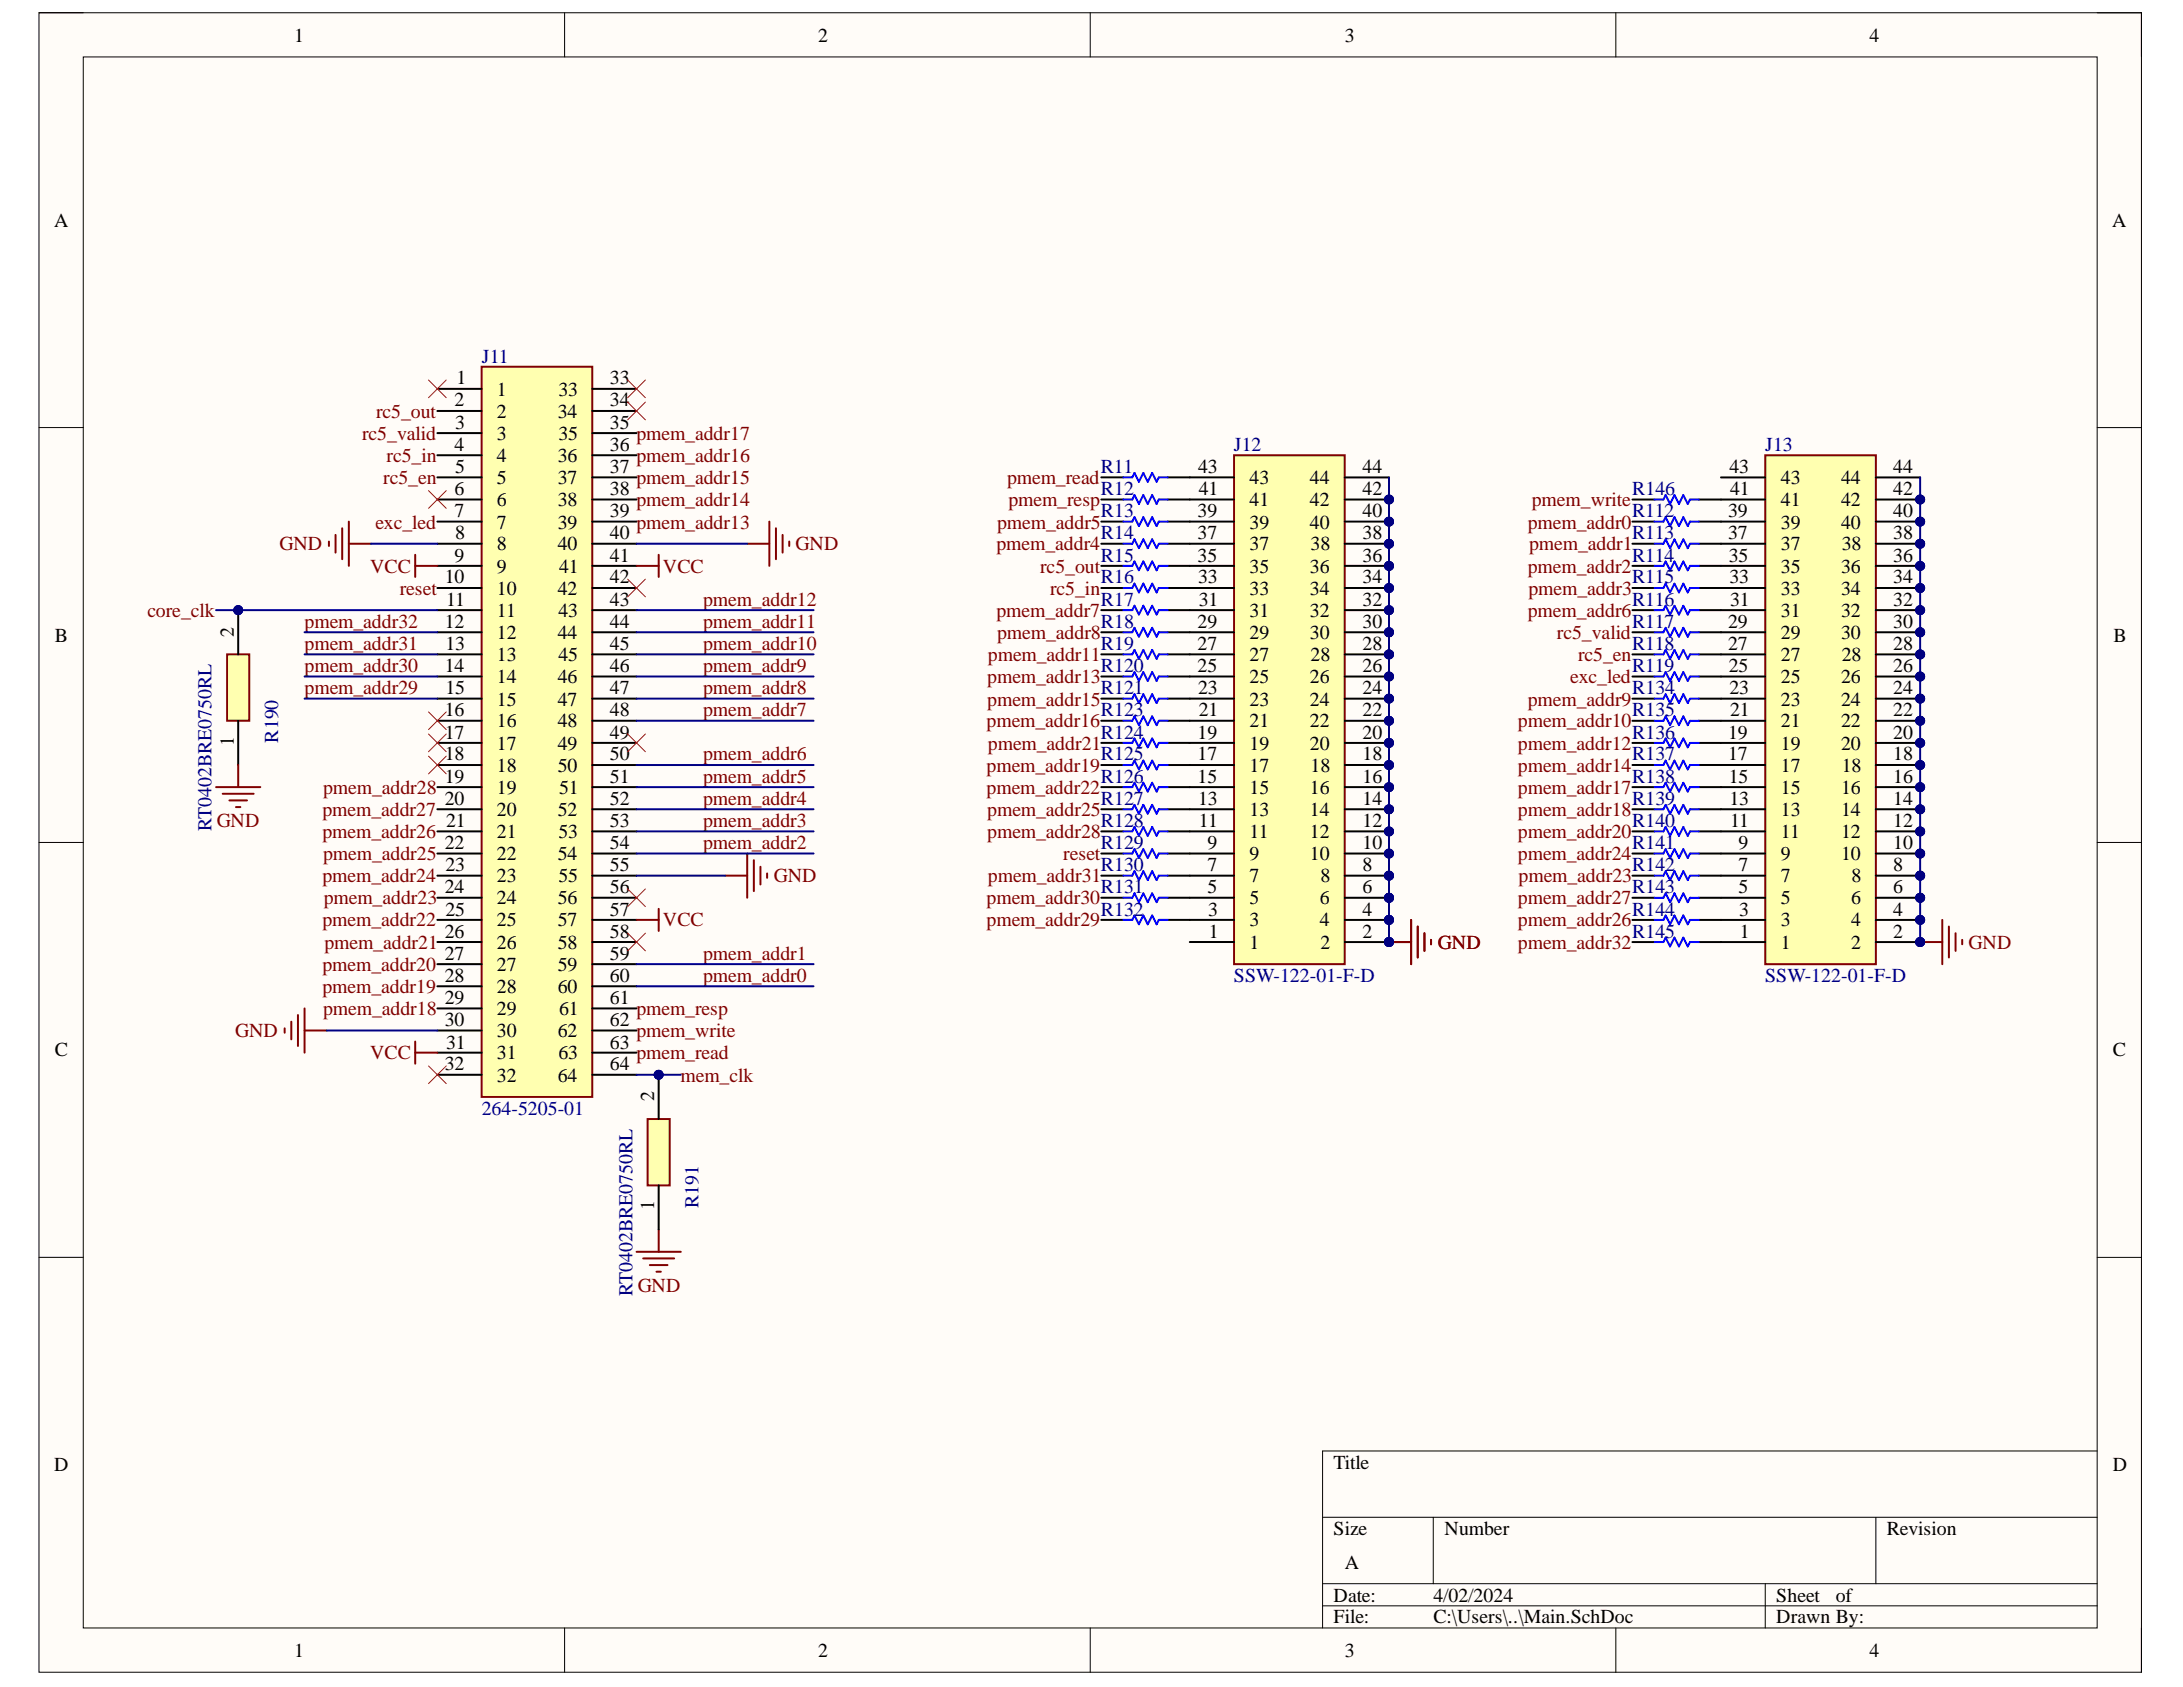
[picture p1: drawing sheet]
<svg xmlns="http://www.w3.org/2000/svg" width="279mm" height="216mm" viewBox="0 0 279 216" stroke-linecap="round" stroke-linejoin="round" font-family="sans-serif">
<defs><g id="words">
<g font-size="2.5">
<text x="37.6" y="5.3">1</text>
<text x="104.7" y="5.3">2</text>
<text x="172.1" y="5.3">3</text>
<text x="239.3" y="5.3">4</text>
<text x="6.9" y="29">A</text>
<text x="270.3" y="29">A</text>
<text x="58.2" y="52">2</text>
<text x="58.4" y="49.2">1</text>
<text x="63.6" y="50.6">1</text>
<text x="63.6" y="53.4">2</text>
<text x="71.4" y="53.4">34</text>
<text x="71.5" y="50.6">33</text>
<text x="78.1" y="49.2">33</text>
<text x="78.1" y="52">34</text>
<text x="58.2" y="57.7">4</text>
<text x="58.3" y="54.9">3</text>
<text x="63.6" y="56.3">3</text>
<text x="63.6" y="59.1">4</text>
<text x="71.4" y="59.1">36</text>
<text x="71.5" y="56.3">35</text>
<text x="78.1" y="54.9">35</text>
<text x="78.1" y="57.7">36</text>
<text x="58.2" y="63.3">6</text>
<text x="58.3" y="60.5">5</text>
<text x="63.6" y="62">5</text>
<text x="63.6" y="64.8">6</text>
<text x="71.4" y="62">37</text>
<text x="71.4" y="64.8">38</text>
<text x="78.1" y="60.5">37</text>
<text x="78.1" y="63.3">38</text>
<text x="153.3" y="60.5">43</text>
<text x="153.4" y="63.3">41</text>
<text x="159.9" y="64.8">41</text>
<text x="159.9" y="62">43</text>
<text x="167.6" y="64.8">42</text>
<text x="167.6" y="62">44</text>
<text x="174.4" y="63.3">42</text>
<text x="174.4" y="60.5">44</text>
<text x="221.3" y="60.5">43</text>
<text x="221.4" y="63.3">41</text>
<text x="227.9" y="64.8">41</text>
<text x="227.9" y="62">43</text>
<text x="235.6" y="64.8">42</text>
<text x="235.6" y="62">44</text>
<text x="242.3" y="63.3">42</text>
<text x="242.3" y="60.5">44</text>
<text x="58.2" y="66.2">7</text>
<text x="58.2" y="71.9">9</text>
<text x="58.3" y="69">8</text>
<text x="63.6" y="67.6">7</text>
<text x="63.6" y="70.4">8</text>
<text x="71.4" y="67.6">39</text>
<text x="71.4" y="70.4">40</text>
<text x="78.1" y="66.2">39</text>
<text x="78.1" y="69">40</text>
<text x="78.1" y="71.9">41</text>
<text x="153.3" y="71.9">35</text>
<text x="153.3" y="69">37</text>
<text x="153.3" y="66.2">39</text>
<text x="159.9" y="70.4">37</text>
<text x="159.9" y="67.6">39</text>
<text x="167.6" y="67.6">40</text>
<text x="167.7" y="70.4">38</text>
<text x="174.4" y="71.9">36</text>
<text x="174.4" y="69">38</text>
<text x="174.4" y="66.2">40</text>
<text x="221.2" y="69">37</text>
<text x="221.2" y="66.2">39</text>
<text x="221.3" y="71.9">35</text>
<text x="227.9" y="70.4">37</text>
<text x="227.9" y="67.6">39</text>
<text x="235.6" y="67.6">40</text>
<text x="235.7" y="70.4">38</text>
<text x="242.3" y="71.9">36</text>
<text x="242.3" y="69">38</text>
<text x="242.3" y="66.2">40</text>
<text x="56.9" y="74.7">10</text>
<text x="57.1" y="77.5">11</text>
<text x="63.6" y="73.3">9</text>
<text x="63.6" y="76.1">10</text>
<text x="71.4" y="76.1">42</text>
<text x="71.6" y="73.3">41</text>
<text x="78.1" y="74.7">42</text>
<text x="78.1" y="77.5">43</text>
<text x="153.3" y="74.7">33</text>
<text x="153.4" y="77.5">31</text>
<text x="159.9" y="76.1">33</text>
<text x="159.9" y="73.3">35</text>
<text x="167.6" y="76.1">34</text>
<text x="167.6" y="73.3">36</text>
<text x="174.4" y="77.5">32</text>
<text x="174.4" y="74.7">34</text>
<text x="221.3" y="74.7">33</text>
<text x="221.4" y="77.5">31</text>
<text x="227.9" y="76.1">33</text>
<text x="227.9" y="73.3">35</text>
<text x="235.6" y="76.1">34</text>
<text x="235.6" y="73.3">36</text>
<text x="242.3" y="77.5">32</text>
<text x="242.3" y="74.7">34</text>
<text x="7" y="82.1">B</text>
<text x="29.9" y="81.5" transform="rotate(-90 29.9 81.5)">2</text>
<text x="56.9" y="80.3">12</text>
<text x="57" y="83.2">13</text>
<text x="63.6" y="79">11</text>
<text x="63.6" y="81.8">12</text>
<text x="71.4" y="81.8">44</text>
<text x="71.5" y="79">43</text>
<text x="78.1" y="80.3">44</text>
<text x="78.1" y="83.2">45</text>
<text x="153.3" y="83.2">27</text>
<text x="153.3" y="80.3">29</text>
<text x="159.9" y="81.8">29</text>
<text x="159.9" y="79">31</text>
<text x="167.6" y="81.8">30</text>
<text x="167.6" y="79">32</text>
<text x="174.4" y="83.2">28</text>
<text x="174.4" y="80.3">30</text>
<text x="221.2" y="83.2">27</text>
<text x="221.2" y="80.3">29</text>
<text x="227.9" y="81.8">29</text>
<text x="227.9" y="79">31</text>
<text x="235.6" y="81.8">30</text>
<text x="235.6" y="79">32</text>
<text x="242.3" y="83.2">28</text>
<text x="242.3" y="80.3">30</text>
<text x="270.5" y="82.1">B</text>
<text x="56.9" y="86">14</text>
<text x="57" y="88.9">15</text>
<text x="63.6" y="84.6">13</text>
<text x="63.6" y="87.4">14</text>
<text x="71.4" y="87.4">46</text>
<text x="71.5" y="84.6">45</text>
<text x="78.1" y="86">46</text>
<text x="78.1" y="88.9">47</text>
<text x="153.3" y="86">25</text>
<text x="153.3" y="88.9">23</text>
<text x="159.9" y="87.4">25</text>
<text x="159.9" y="84.6">27</text>
<text x="167.6" y="87.4">26</text>
<text x="167.7" y="84.6">28</text>
<text x="174.4" y="88.9">24</text>
<text x="174.4" y="86">26</text>
<text x="221.3" y="86">25</text>
<text x="221.3" y="88.9">23</text>
<text x="227.9" y="87.4">25</text>
<text x="227.9" y="84.6">27</text>
<text x="235.6" y="87.4">26</text>
<text x="235.7" y="84.6">28</text>
<text x="242.3" y="88.9">24</text>
<text x="242.3" y="86">26</text>
<text x="29.9" y="95.5" transform="rotate(-90 29.9 95.5)">1</text>
<text x="56.9" y="91.7">16</text>
<text x="56.9" y="94.5">17</text>
<text x="63.6" y="90.3">15</text>
<text x="63.6" y="93.1">16</text>
<text x="63.6" y="96">17</text>
<text x="71.4" y="90.3">47</text>
<text x="71.4" y="93.1">48</text>
<text x="71.4" y="96">49</text>
<text x="78.1" y="91.7">48</text>
<text x="78.1" y="94.5">49</text>
<text x="153.3" y="94.5">19</text>
<text x="153.4" y="91.7">21</text>
<text x="159.9" y="96">19</text>
<text x="159.9" y="93.1">21</text>
<text x="159.9" y="90.3">23</text>
<text x="167.6" y="96">20</text>
<text x="167.6" y="93.1">22</text>
<text x="167.6" y="90.3">24</text>
<text x="174.4" y="94.5">20</text>
<text x="174.4" y="91.7">22</text>
<text x="221.2" y="94.5">19</text>
<text x="221.4" y="91.7">21</text>
<text x="227.9" y="96">19</text>
<text x="227.9" y="93.1">21</text>
<text x="227.9" y="90.3">23</text>
<text x="235.6" y="96">20</text>
<text x="235.6" y="93.1">22</text>
<text x="235.6" y="90.3">24</text>
<text x="242.3" y="94.5">20</text>
<text x="242.3" y="91.7">22</text>
<text x="56.9" y="97.3">18</text>
<text x="56.9" y="100.2">19</text>
<text x="63.6" y="98.8">18</text>
<text x="63.6" y="101.6">19</text>
<text x="71.4" y="98.8">50</text>
<text x="71.6" y="101.6">51</text>
<text x="78.1" y="97.3">50</text>
<text x="78.1" y="100.2">51</text>
<text x="153.3" y="100.2">15</text>
<text x="153.3" y="97.3">17</text>
<text x="159.9" y="101.6">15</text>
<text x="159.9" y="98.8">17</text>
<text x="167.6" y="101.6">16</text>
<text x="167.7" y="98.8">18</text>
<text x="174.4" y="100.2">16</text>
<text x="174.4" y="97.3">18</text>
<text x="221.2" y="97.3">17</text>
<text x="221.3" y="100.2">15</text>
<text x="227.9" y="101.6">15</text>
<text x="227.9" y="98.8">17</text>
<text x="235.6" y="101.6">16</text>
<text x="235.7" y="98.8">18</text>
<text x="242.3" y="100.2">16</text>
<text x="242.3" y="97.3">18</text>
<text x="56.9" y="103">20</text>
<text x="57.1" y="105.9">21</text>
<text x="63.6" y="104.4">20</text>
<text x="63.6" y="107.3">21</text>
<text x="71.4" y="104.4">52</text>
<text x="71.5" y="107.3">53</text>
<text x="78.1" y="103">52</text>
<text x="78.1" y="105.9">53</text>
<text x="153.3" y="103">13</text>
<text x="153.4" y="105.9">11</text>
<text x="159.9" y="107.3">11</text>
<text x="159.9" y="104.4">13</text>
<text x="167.6" y="107.3">12</text>
<text x="167.6" y="104.4">14</text>
<text x="174.4" y="105.9">12</text>
<text x="174.4" y="103">14</text>
<text x="221.3" y="103">13</text>
<text x="221.4" y="105.9">11</text>
<text x="227.9" y="107.3">11</text>
<text x="227.9" y="104.4">13</text>
<text x="235.6" y="107.3">12</text>
<text x="235.6" y="104.4">14</text>
<text x="242.3" y="105.9">12</text>
<text x="242.3" y="103">14</text>
<text x="56.9" y="108.7">22</text>
<text x="57" y="111.5">23</text>
<text x="63.6" y="110.1">22</text>
<text x="63.6" y="112.9">23</text>
<text x="71.4" y="110.1">54</text>
<text x="71.5" y="112.9">55</text>
<text x="78.1" y="108.7">54</text>
<text x="78.1" y="111.5">55</text>
<text x="154.5" y="111.5">7</text>
<text x="154.5" y="108.7">9</text>
<text x="159.9" y="112.9">7</text>
<text x="159.9" y="110.1">9</text>
<text x="167.6" y="110.1">10</text>
<text x="169" y="112.9">8</text>
<text x="174.4" y="111.5">8</text>
<text x="174.4" y="108.7">10</text>
<text x="222.5" y="111.5">7</text>
<text x="222.5" y="108.7">9</text>
<text x="227.9" y="112.9">7</text>
<text x="227.9" y="110.1">9</text>
<text x="235.6" y="110.1">10</text>
<text x="237" y="112.9">8</text>
<text x="242.3" y="111.5">8</text>
<text x="242.3" y="108.7">10</text>
<text x="56.9" y="114.3">24</text>
<text x="56.9" y="120">26</text>
<text x="57" y="117.2">25</text>
<text x="63.6" y="115.8">24</text>
<text x="63.6" y="118.5">25</text>
<text x="71.4" y="115.8">56</text>
<text x="71.4" y="118.5">57</text>
<text x="78.1" y="114.3">56</text>
<text x="78.1" y="117.2">57</text>
<text x="78.1" y="120">58</text>
<text x="154.5" y="114.3">5</text>
<text x="154.6" y="117.2">3</text>
<text x="154.7" y="120">1</text>
<text x="159.9" y="118.5">3</text>
<text x="159.9" y="115.8">5</text>
<text x="168.9" y="118.5">4</text>
<text x="168.9" y="115.8">6</text>
<text x="174.4" y="120">2</text>
<text x="174.4" y="117.2">4</text>
<text x="174.4" y="114.3">6</text>
<text x="222.5" y="114.3">5</text>
<text x="222.6" y="117.2">3</text>
<text x="222.7" y="120">1</text>
<text x="227.9" y="118.5">3</text>
<text x="227.9" y="115.8">5</text>
<text x="236.9" y="118.5">4</text>
<text x="236.9" y="115.8">6</text>
<text x="242.3" y="120">2</text>
<text x="242.3" y="117.2">4</text>
<text x="242.3" y="114.3">6</text>
<text x="56.9" y="122.9">27</text>
<text x="56.9" y="125.6">28</text>
<text x="63.6" y="121.4">26</text>
<text x="63.6" y="124.2">27</text>
<text x="71.4" y="121.4">58</text>
<text x="71.4" y="124.2">59</text>
<text x="78.1" y="122.9">59</text>
<text x="78.1" y="125.6">60</text>
<text x="159.9" y="121.4">1</text>
<text x="169" y="121.4">2</text>
<text x="227.9" y="121.4">1</text>
<text x="236.9" y="121.4">2</text>
<text x="56.9" y="128.5">29</text>
<text x="56.9" y="131.3">30</text>
<text x="63.6" y="127.1">28</text>
<text x="63.6" y="129.9">29</text>
<text x="71.4" y="127.1">60</text>
<text x="71.6" y="129.9">61</text>
<text x="78.1" y="128.5">61</text>
<text x="78.1" y="131.3">62</text>
<text x="7" y="135.2">C</text>
<text x="56.9" y="137">32</text>
<text x="57.1" y="134.2">31</text>
<text x="63.6" y="132.8">30</text>
<text x="63.6" y="135.5">31</text>
<text x="71.4" y="132.8">62</text>
<text x="71.5" y="135.5">63</text>
<text x="78.1" y="134.2">63</text>
<text x="78.1" y="137">64</text>
<text x="270.4" y="135.2">C</text>
<text x="63.6" y="138.4">32</text>
<text x="71.4" y="138.4">64</text>
<text x="83.7" y="141" transform="rotate(-90 83.7 141)">2</text>
<text x="83.7" y="154.9" transform="rotate(-90 83.7 154.9)">1</text>
<text x="6.9" y="188.3">D</text>
<text x="170.7" y="188">Title</text>
<text x="270.4" y="188.3">D</text>
<text x="170.7" y="196.4">Size</text>
<text x="184.9" y="196.4">Number</text>
<text x="241.5" y="196.4">Revision</text>
<text x="172.1" y="200.7">A</text>
<text x="170.7" y="205">Date:</text>
<text x="170.7" y="207.8">File:</text>
<text x="183.5" y="205">4/02/2024</text>
<text x="183.5" y="207.8">C:\Users\..\Main.SchDoc</text>
<text x="227.4" y="205">Sheet</text>
<text x="227.4" y="207.8">Drawn By:</text>
<text x="235" y="205">of</text>
<text x="37.6" y="212.1">1</text>
<text x="104.7" y="212.1">2</text>
<text x="172.1" y="212.1">3</text>
<text x="239.3" y="212.1">4</text>
</g>
<g font-size="2.5" fill="#000080">
<text x="61.7" y="46.4">J11</text>
<text x="157.9" y="57.7">J12</text>
<text x="225.9" y="57.7">J13</text>
<text x="140.9" y="60.5">R11</text>
<text x="140.9" y="63.3">R12</text>
<text x="208.9" y="63.3">R146</text>
<text x="140.9" y="66.2">R13</text>
<text x="140.9" y="69">R14</text>
<text x="140.9" y="71.9">R15</text>
<text x="208.9" y="66.2">R112</text>
<text x="208.9" y="69">R113</text>
<text x="208.9" y="71.9">R114</text>
<text x="140.9" y="74.7">R16</text>
<text x="140.9" y="77.5">R17</text>
<text x="208.9" y="74.7">R115</text>
<text x="208.9" y="77.5">R116</text>
<text x="140.9" y="80.3">R18</text>
<text x="140.9" y="83.2">R19</text>
<text x="208.9" y="80.3">R117</text>
<text x="208.9" y="83.2">R118</text>
<text x="140.9" y="86">R120</text>
<text x="140.9" y="88.9">R121</text>
<text x="208.9" y="86">R119</text>
<text x="208.9" y="88.9">R134</text>
<text x="35.6" y="95" transform="rotate(-90 35.6 95)">R190</text>
<text x="140.9" y="91.7">R123</text>
<text x="140.9" y="94.5">R124</text>
<text x="208.9" y="91.7">R135</text>
<text x="208.9" y="94.5">R136</text>
<text x="140.9" y="97.3">R125</text>
<text x="140.9" y="100.2">R126</text>
<text x="208.9" y="97.3">R137</text>
<text x="208.9" y="100.2">R138</text>
<text x="27.1" y="106.4" transform="rotate(-90 27.1 106.4)">RT0402BRE0750RL</text>
<text x="140.9" y="103">R127</text>
<text x="140.9" y="105.9">R128</text>
<text x="208.9" y="103">R139</text>
<text x="208.9" y="105.9">R140</text>
<text x="140.9" y="108.7">R129</text>
<text x="140.9" y="111.5">R130</text>
<text x="208.9" y="108.7">R141</text>
<text x="208.9" y="111.5">R142</text>
<text x="140.9" y="114.3">R131</text>
<text x="140.9" y="117.2">R132</text>
<text x="208.9" y="114.3">R143</text>
<text x="208.9" y="117.2">R144</text>
<text x="208.9" y="120">R145</text>
<text x="157.9" y="125.6">SSW-122-01-F-D</text>
<text x="225.9" y="125.6">SSW-122-01-F-D</text>
<text x="61.7" y="142.6">264-5205-01</text>
<text x="89.4" y="154.6" transform="rotate(-90 89.4 154.6)">R191</text>
<text x="80.9" y="165.9" transform="rotate(-90 80.9 165.9)">RT0402BRE0750RL</text>
</g>
<g font-size="2.5" fill="#800000">
<text x="48.1" y="53.4">rc5_out</text>
<text x="46.3" y="56.3">rc5_valid</text>
<text x="49.5" y="59.1">rc5_in</text>
<text x="81.5" y="59.1">pmem_addr16</text>
<text x="81.5" y="56.3">pmem_addr17</text>
<text x="49.1" y="62">rc5_en</text>
<text x="81.5" y="64.8">pmem_addr14</text>
<text x="81.5" y="62">pmem_addr15</text>
<text x="128.9" y="62">pmem_read</text>
<text x="129.1" y="64.8">pmem_resp</text>
<text x="196.1" y="64.8">pmem_write</text>
<text x="35.8" y="70.4">GND</text>
<text x="48" y="67.6">exc_led</text>
<text x="81.5" y="67.6">pmem_addr13</text>
<text x="101.8" y="70.4">GND</text>
<text x="127.5" y="70.4">pmem_addr4</text>
<text x="127.6" y="67.6">pmem_addr5</text>
<text x="195.5" y="67.6">pmem_addr0</text>
<text x="195.7" y="70.4">pmem_addr1</text>
<text x="47.4" y="73.3">VCC</text>
<text x="51.2" y="76.1">reset</text>
<text x="84.8" y="73.3">VCC</text>
<text x="90" y="77.5">pmem_addr12</text>
<text x="133.1" y="73.3">rc5_out</text>
<text x="134.4" y="76.1">rc5_in</text>
<text x="195.5" y="73.3">pmem_addr2</text>
<text x="195.6" y="76.1">pmem_addr3</text>
<text x="18.9" y="79">core_clk</text>
<text x="39" y="80.3">pmem_addr32</text>
<text x="39" y="83.2">pmem_addr31</text>
<text x="90" y="83.2">pmem_addr10</text>
<text x="90" y="80.3">pmem_addr11</text>
<text x="127.5" y="79">pmem_addr7</text>
<text x="127.6" y="81.8">pmem_addr8</text>
<text x="195.5" y="79">pmem_addr6</text>
<text x="199.3" y="81.8">rc5_valid</text>
<text x="39" y="86">pmem_addr30</text>
<text x="39" y="88.9">pmem_addr29</text>
<text x="90" y="88.9">pmem_addr8</text>
<text x="90" y="86">pmem_addr9</text>
<text x="126.4" y="87.4">pmem_addr13</text>
<text x="126.4" y="84.6">pmem_addr11</text>
<text x="201" y="87.4">exc_led</text>
<text x="202" y="84.6">rc5_en</text>
<text x="90" y="91.7">pmem_addr7</text>
<text x="126.3" y="93.1">pmem_addr16</text>
<text x="126.4" y="90.3">pmem_addr15</text>
<text x="126.4" y="96">pmem_addr21</text>
<text x="194.3" y="93.1">pmem_addr10</text>
<text x="194.3" y="96">pmem_addr12</text>
<text x="195.5" y="90.3">pmem_addr9</text>
<text x="41.4" y="101.6">pmem_addr28</text>
<text x="90" y="97.3">pmem_addr6</text>
<text x="90" y="100.2">pmem_addr5</text>
<text x="126.3" y="98.8">pmem_addr19</text>
<text x="126.3" y="101.6">pmem_addr22</text>
<text x="194.3" y="98.8">pmem_addr14</text>
<text x="194.3" y="101.6">pmem_addr17</text>
<text x="27.7" y="105.9">GND</text>
<text x="41.3" y="107.3">pmem_addr26</text>
<text x="41.3" y="104.4">pmem_addr27</text>
<text x="90" y="103">pmem_addr4</text>
<text x="90" y="105.9">pmem_addr3</text>
<text x="126.4" y="104.4">pmem_addr25</text>
<text x="126.4" y="107.3">pmem_addr28</text>
<text x="194.3" y="104.4">pmem_addr18</text>
<text x="194.3" y="107.3">pmem_addr20</text>
<text x="41.3" y="112.9">pmem_addr24</text>
<text x="41.4" y="110.1">pmem_addr25</text>
<text x="90" y="108.7">pmem_addr2</text>
<text x="99" y="112.9">GND</text>
<text x="126.4" y="112.9">pmem_addr31</text>
<text x="136.1" y="110.1">reset</text>
<text x="194.3" y="110.1">pmem_addr24</text>
<text x="194.4" y="112.9">pmem_addr23</text>
<text x="41.3" y="118.5">pmem_addr22</text>
<text x="41.4" y="115.8">pmem_addr23</text>
<text x="84.8" y="118.5">VCC</text>
<text x="126.3" y="118.5">pmem_addr29</text>
<text x="126.3" y="115.8">pmem_addr30</text>
<text x="194.3" y="118.5">pmem_addr26</text>
<text x="194.3" y="115.8">pmem_addr27</text>
<text x="41.3" y="124.2">pmem_addr20</text>
<text x="41.5" y="121.4">pmem_addr21</text>
<text x="90" y="122.9">pmem_addr1</text>
<text x="90" y="125.6">pmem_addr0</text>
<text x="184" y="121.4">GND</text>
<text x="194.3" y="121.4">pmem_addr32</text>
<text x="252" y="121.4">GND</text>
<text x="41.3" y="127.1">pmem_addr19</text>
<text x="41.4" y="129.9">pmem_addr18</text>
<text x="81.5" y="129.9">pmem_resp</text>
<text x="30.1" y="132.8">GND</text>
<text x="47.4" y="135.5">VCC</text>
<text x="81.5" y="135.5">pmem_read</text>
<text x="81.5" y="132.8">pmem_write</text>
<text x="87.1" y="138.4">mem_clk</text>
<text x="81.6" y="165.3">GND</text>
</g>
</g></defs>
<path d="M5 1.6h269.1v212.4h-269.1z" fill-rule="evenodd" fill="#fffcf8"/>
<path d="M5 1.6h269.1v212.4h-269.1z" fill="none" stroke="#000" stroke-width=".13"/>
<path d="M10.7 7.3h257.7v201h-257.7z" fill-rule="evenodd" fill="#fffcf8"/>
<g fill="none" stroke="#000" stroke-width=".13">
<path d="M5 1.6h5.7M10.7 7.3h257.7v201h-257.7zM72.3 1.6v5.7M139.5 1.6v5.7M206.8 1.6v5.7M268.4 1.6h5.7v5.7M5 54.7h5.7M268.4 54.7h5.7M5 107.8h5.7M268.4 107.8h5.7M5 160.9h5.7M268.4 160.9h5.7"/>
<path d="M169.3 194.2h99.1M183.4 194.2v8.5M240.1 194.2v8.5M268.4 185.7h-99.1v22.6M72.3 208.3v5.7M139.5 208.3v5.7M169.3 202.7h99.1M169.3 205.5h99.1M206.8 208.3v5.7M225.9 202.7v5.6M274.1 208.3v5.7"/>
</g>
<g fill="none" stroke="#800000" stroke-width=".25">
<path d="M95.6 69.6h2.9M98.5 66.8v5.6M99.3 67.6v4M100.2 68.5v2.2M101 69.3v.6M92.8 112.1h2.8M95.6 109.2v5.7M96.5 110.1v3.9M97.3 110.9v2.3M98.2 111.8v.5M36.4 131.6v.6M37.3 130.8v2.2"/>
<path d="M38.1 129.9v4M39 129.1v5.6M39 131.9h2.8"/>
</g>
<path d="M61.6 46.9h14.2v93.5h-14.2z" fill-rule="evenodd" fill="#ffffb0"/>
<path d="M61.6 46.9h14.2v93.5h-14.2zM42.1 69.3v.6M42.9 68.5v2.2M43.8 67.6v4M44.6 66.8v5.6M44.6 69.6h2.9" fill="none" stroke="#800000" stroke-width=".25"/>
<g fill="none" stroke="#000" stroke-width=".25">
<path d="M56 49.8h5.6M56 52.6h5.6M56 55.4h5.6M56 58.3h5.6M75.8 49.8h5.7M75.8 52.6h5.7M75.8 55.4h5.7M75.8 58.3h5.7M56 61.1h5.6M56 63.9h5.6M56 66.8h5.6M56 69.6h5.6"/>
<path d="M56 72.4h5.6M56 75.3h5.6M56 78.1h5.6M75.8 61.1h5.7M75.8 63.9h5.7M75.8 66.8h5.7M75.8 69.6h5.7M75.8 72.4h5.7M75.8 75.3h5.7M75.8 78.1h5.7M56 80.9h5.6M56 83.7h5.6"/>
<path d="M56 86.6h5.6M56 89.4h5.6M56 92.2h5.6M56 95.1h5.6M56 97.9h5.6M75.8 80.9h5.7M75.8 83.7h5.7M75.8 86.6h5.7M75.8 89.4h5.7M75.8 92.2h5.7M75.8 95.1h5.7M75.8 97.9h5.7"/>
<path d="M56 100.7h5.6M56 103.6h5.6M56 106.4h5.6M56 109.2h5.6M56 112.1h5.6M56 114.9h5.6M56 117.7h5.6M75.8 100.7h5.7M75.8 103.6h5.7M75.8 106.4h5.7M75.8 109.2h5.7M75.8 112.1h5.7"/>
<path d="M75.8 114.9h5.7M75.8 117.7h5.7M56 120.6h5.6M56 123.4h5.6M56 126.2h5.6M56 129.1h5.6M56 131.9h5.6M56 134.7h5.6M56 137.5h5.6M75.8 120.6h5.7M75.8 123.4h5.7M75.8 126.2h5.7"/>
<path d="M75.8 129.1h5.7M75.8 131.9h5.7M75.8 134.7h5.7M75.8 137.5h5.7"/>
</g>
<circle cx="177.8" cy="120.6" r=".57" fill="#000080"/>
<circle cx="177.8" cy="120.6" r=".57" fill="none" stroke="#000080" stroke-width=".13"/>
<circle cx="177.8" cy="117.7" r=".57" fill="#000080"/>
<circle cx="177.8" cy="117.7" r=".57" fill="none" stroke="#000080" stroke-width=".13"/>
<circle cx="177.8" cy="114.9" r=".57" fill="#000080"/>
<circle cx="177.8" cy="114.9" r=".57" fill="none" stroke="#000080" stroke-width=".13"/>
<circle cx="177.8" cy="112.1" r=".57" fill="#000080"/>
<circle cx="177.8" cy="112.1" r=".57" fill="none" stroke="#000080" stroke-width=".13"/>
<circle cx="177.8" cy="109.2" r=".57" fill="#000080"/>
<circle cx="177.8" cy="109.2" r=".57" fill="none" stroke="#000080" stroke-width=".13"/>
<circle cx="177.8" cy="106.4" r=".57" fill="#000080"/>
<circle cx="177.8" cy="106.4" r=".57" fill="none" stroke="#000080" stroke-width=".13"/>
<circle cx="177.8" cy="103.6" r=".57" fill="#000080"/>
<circle cx="177.8" cy="103.6" r=".57" fill="none" stroke="#000080" stroke-width=".13"/>
<circle cx="177.8" cy="100.7" r=".57" fill="#000080"/>
<circle cx="177.8" cy="100.7" r=".57" fill="none" stroke="#000080" stroke-width=".13"/>
<circle cx="177.8" cy="97.9" r=".57" fill="#000080"/>
<circle cx="177.8" cy="97.9" r=".57" fill="none" stroke="#000080" stroke-width=".13"/>
<circle cx="177.8" cy="95.1" r=".57" fill="#000080"/>
<circle cx="177.8" cy="95.1" r=".57" fill="none" stroke="#000080" stroke-width=".13"/>
<circle cx="177.8" cy="92.2" r=".57" fill="#000080"/>
<circle cx="177.8" cy="92.2" r=".57" fill="none" stroke="#000080" stroke-width=".13"/>
<circle cx="177.8" cy="89.4" r=".57" fill="#000080"/>
<circle cx="177.8" cy="89.4" r=".57" fill="none" stroke="#000080" stroke-width=".13"/>
<circle cx="177.8" cy="86.6" r=".57" fill="#000080"/>
<circle cx="177.8" cy="86.6" r=".57" fill="none" stroke="#000080" stroke-width=".13"/>
<circle cx="177.8" cy="83.7" r=".57" fill="#000080"/>
<circle cx="177.8" cy="83.7" r=".57" fill="none" stroke="#000080" stroke-width=".13"/>
<circle cx="177.8" cy="80.9" r=".57" fill="#000080"/>
<circle cx="177.8" cy="80.9" r=".57" fill="none" stroke="#000080" stroke-width=".13"/>
<circle cx="177.8" cy="78.1" r=".57" fill="#000080"/>
<circle cx="177.8" cy="78.1" r=".57" fill="none" stroke="#000080" stroke-width=".13"/>
<circle cx="177.8" cy="75.3" r=".57" fill="#000080"/>
<circle cx="177.8" cy="75.3" r=".57" fill="none" stroke="#000080" stroke-width=".13"/>
<circle cx="177.8" cy="72.4" r=".57" fill="#000080"/>
<circle cx="177.8" cy="72.4" r=".57" fill="none" stroke="#000080" stroke-width=".13"/>
<circle cx="177.8" cy="69.6" r=".57" fill="#000080"/>
<circle cx="177.8" cy="69.6" r=".57" fill="none" stroke="#000080" stroke-width=".13"/>
<circle cx="177.8" cy="66.8" r=".57" fill="#000080"/>
<circle cx="177.8" cy="66.8" r=".57" fill="none" stroke="#000080" stroke-width=".13"/>
<circle cx="177.8" cy="63.9" r=".57" fill="#000080"/>
<circle cx="177.8" cy="63.9" r=".57" fill="none" stroke="#000080" stroke-width=".13"/>
<path d="M157.9 58.3h14.2v65.1h-14.2z" fill-rule="evenodd" fill="#ffffb0"/>
<path d="M157.9 58.3h14.2v65.1h-14.2z" fill="none" stroke="#800000" stroke-width=".25"/>
<path d="M152.3 120.6h5.6M172.1 120.6h5.7" fill="none" stroke="#000" stroke-width=".25"/>
<circle cx="177.8" cy="120.6" r=".57" fill="#000080"/>
<circle cx="177.8" cy="120.6" r=".57" fill="none" stroke="#000080" stroke-width=".13"/>
<path d="M152.3 117.7h5.6M172.1 117.7h5.7" fill="none" stroke="#000" stroke-width=".25"/>
<circle cx="177.8" cy="117.7" r=".57" fill="#000080"/>
<circle cx="177.8" cy="117.7" r=".57" fill="none" stroke="#000080" stroke-width=".13"/>
<path d="M152.3 114.9h5.6M172.1 114.9h5.7" fill="none" stroke="#000" stroke-width=".25"/>
<circle cx="177.8" cy="114.9" r=".57" fill="#000080"/>
<circle cx="177.8" cy="114.9" r=".57" fill="none" stroke="#000080" stroke-width=".13"/>
<path d="M152.3 112.1h5.6M172.1 112.1h5.7" fill="none" stroke="#000" stroke-width=".25"/>
<circle cx="177.8" cy="112.1" r=".57" fill="#000080"/>
<circle cx="177.8" cy="112.1" r=".57" fill="none" stroke="#000080" stroke-width=".13"/>
<path d="M152.3 109.2h5.6M172.1 109.2h5.7" fill="none" stroke="#000" stroke-width=".25"/>
<circle cx="177.8" cy="109.2" r=".57" fill="#000080"/>
<circle cx="177.8" cy="109.2" r=".57" fill="none" stroke="#000080" stroke-width=".13"/>
<path d="M152.3 106.4h5.6M172.1 106.4h5.7" fill="none" stroke="#000" stroke-width=".25"/>
<circle cx="177.8" cy="106.4" r=".57" fill="#000080"/>
<circle cx="177.8" cy="106.4" r=".57" fill="none" stroke="#000080" stroke-width=".13"/>
<path d="M152.3 103.6h5.6M172.1 103.6h5.7" fill="none" stroke="#000" stroke-width=".25"/>
<circle cx="177.8" cy="103.6" r=".57" fill="#000080"/>
<circle cx="177.8" cy="103.6" r=".57" fill="none" stroke="#000080" stroke-width=".13"/>
<path d="M152.3 100.7h5.6M172.1 100.7h5.7" fill="none" stroke="#000" stroke-width=".25"/>
<circle cx="177.8" cy="100.7" r=".57" fill="#000080"/>
<circle cx="177.8" cy="100.7" r=".57" fill="none" stroke="#000080" stroke-width=".13"/>
<path d="M152.3 97.9h5.6M172.1 97.9h5.7" fill="none" stroke="#000" stroke-width=".25"/>
<circle cx="177.8" cy="97.9" r=".57" fill="#000080"/>
<circle cx="177.8" cy="97.9" r=".57" fill="none" stroke="#000080" stroke-width=".13"/>
<path d="M152.3 95.1h5.6M172.1 95.1h5.7" fill="none" stroke="#000" stroke-width=".25"/>
<circle cx="177.8" cy="95.1" r=".57" fill="#000080"/>
<circle cx="177.8" cy="95.1" r=".57" fill="none" stroke="#000080" stroke-width=".13"/>
<path d="M152.3 92.2h5.6M172.1 92.2h5.7" fill="none" stroke="#000" stroke-width=".25"/>
<circle cx="177.8" cy="92.2" r=".57" fill="#000080"/>
<circle cx="177.8" cy="92.2" r=".57" fill="none" stroke="#000080" stroke-width=".13"/>
<path d="M152.3 89.4h5.6M172.1 89.4h5.7" fill="none" stroke="#000" stroke-width=".25"/>
<circle cx="177.8" cy="89.4" r=".57" fill="#000080"/>
<circle cx="177.8" cy="89.4" r=".57" fill="none" stroke="#000080" stroke-width=".13"/>
<path d="M152.3 86.6h5.6M172.1 86.6h5.7" fill="none" stroke="#000" stroke-width=".25"/>
<circle cx="177.8" cy="86.6" r=".57" fill="#000080"/>
<circle cx="177.8" cy="86.6" r=".57" fill="none" stroke="#000080" stroke-width=".13"/>
<path d="M152.3 83.7h5.6M172.1 83.7h5.7" fill="none" stroke="#000" stroke-width=".25"/>
<circle cx="177.8" cy="83.7" r=".57" fill="#000080"/>
<circle cx="177.8" cy="83.7" r=".57" fill="none" stroke="#000080" stroke-width=".13"/>
<path d="M152.3 80.9h5.6M172.1 80.9h5.7" fill="none" stroke="#000" stroke-width=".25"/>
<circle cx="177.8" cy="80.9" r=".57" fill="#000080"/>
<circle cx="177.8" cy="80.9" r=".57" fill="none" stroke="#000080" stroke-width=".13"/>
<path d="M152.3 78.1h5.6M172.1 78.1h5.7" fill="none" stroke="#000" stroke-width=".25"/>
<circle cx="177.8" cy="78.1" r=".57" fill="#000080"/>
<circle cx="177.8" cy="78.1" r=".57" fill="none" stroke="#000080" stroke-width=".13"/>
<path d="M152.3 75.3h5.6M172.1 75.3h5.7" fill="none" stroke="#000" stroke-width=".25"/>
<circle cx="177.8" cy="75.3" r=".57" fill="#000080"/>
<circle cx="177.8" cy="75.3" r=".57" fill="none" stroke="#000080" stroke-width=".13"/>
<path d="M152.3 72.4h5.6M172.1 72.4h5.7" fill="none" stroke="#000" stroke-width=".25"/>
<circle cx="177.8" cy="72.4" r=".57" fill="#000080"/>
<circle cx="177.8" cy="72.4" r=".57" fill="none" stroke="#000080" stroke-width=".13"/>
<path d="M152.3 69.6h5.6M172.1 69.6h5.7" fill="none" stroke="#000" stroke-width=".25"/>
<circle cx="177.8" cy="69.6" r=".57" fill="#000080"/>
<circle cx="177.8" cy="69.6" r=".57" fill="none" stroke="#000080" stroke-width=".13"/>
<path d="M152.3 66.8h5.6M172.1 66.8h5.7" fill="none" stroke="#000" stroke-width=".25"/>
<circle cx="177.8" cy="66.8" r=".57" fill="#000080"/>
<circle cx="177.8" cy="66.8" r=".57" fill="none" stroke="#000080" stroke-width=".13"/>
<path d="M152.3 63.9h5.6M172.1 63.9h5.7" fill="none" stroke="#000" stroke-width=".25"/>
<circle cx="177.8" cy="63.9" r=".57" fill="#000080"/>
<circle cx="177.8" cy="63.9" r=".57" fill="none" stroke="#000080" stroke-width=".13"/>
<path d="M152.3 61.1h5.6M172.1 61.1h5.7" fill="none" stroke="#000" stroke-width=".25"/>
<circle cx="245.8" cy="120.6" r=".57" fill="#000080"/>
<circle cx="245.8" cy="120.6" r=".57" fill="none" stroke="#000080" stroke-width=".13"/>
<circle cx="245.8" cy="117.7" r=".57" fill="#000080"/>
<circle cx="245.8" cy="117.7" r=".57" fill="none" stroke="#000080" stroke-width=".13"/>
<circle cx="245.8" cy="114.9" r=".57" fill="#000080"/>
<circle cx="245.8" cy="114.9" r=".57" fill="none" stroke="#000080" stroke-width=".13"/>
<circle cx="245.8" cy="112.1" r=".57" fill="#000080"/>
<circle cx="245.8" cy="112.1" r=".57" fill="none" stroke="#000080" stroke-width=".13"/>
<circle cx="245.8" cy="109.2" r=".57" fill="#000080"/>
<circle cx="245.8" cy="109.2" r=".57" fill="none" stroke="#000080" stroke-width=".13"/>
<circle cx="245.8" cy="106.4" r=".57" fill="#000080"/>
<circle cx="245.8" cy="106.4" r=".57" fill="none" stroke="#000080" stroke-width=".13"/>
<circle cx="245.8" cy="103.6" r=".57" fill="#000080"/>
<circle cx="245.8" cy="103.6" r=".57" fill="none" stroke="#000080" stroke-width=".13"/>
<circle cx="245.8" cy="100.7" r=".57" fill="#000080"/>
<circle cx="245.8" cy="100.7" r=".57" fill="none" stroke="#000080" stroke-width=".13"/>
<circle cx="245.8" cy="97.9" r=".57" fill="#000080"/>
<circle cx="245.8" cy="97.9" r=".57" fill="none" stroke="#000080" stroke-width=".13"/>
<circle cx="245.8" cy="95.1" r=".57" fill="#000080"/>
<circle cx="245.8" cy="95.1" r=".57" fill="none" stroke="#000080" stroke-width=".13"/>
<circle cx="245.8" cy="92.2" r=".57" fill="#000080"/>
<circle cx="245.8" cy="92.2" r=".57" fill="none" stroke="#000080" stroke-width=".13"/>
<circle cx="245.8" cy="89.4" r=".57" fill="#000080"/>
<circle cx="245.8" cy="89.4" r=".57" fill="none" stroke="#000080" stroke-width=".13"/>
<circle cx="245.8" cy="86.6" r=".57" fill="#000080"/>
<circle cx="245.8" cy="86.6" r=".57" fill="none" stroke="#000080" stroke-width=".13"/>
<circle cx="245.8" cy="83.7" r=".57" fill="#000080"/>
<circle cx="245.8" cy="83.7" r=".57" fill="none" stroke="#000080" stroke-width=".13"/>
<circle cx="245.8" cy="80.9" r=".57" fill="#000080"/>
<circle cx="245.8" cy="80.9" r=".57" fill="none" stroke="#000080" stroke-width=".13"/>
<circle cx="245.8" cy="78.1" r=".57" fill="#000080"/>
<circle cx="245.8" cy="78.1" r=".57" fill="none" stroke="#000080" stroke-width=".13"/>
<circle cx="245.8" cy="75.3" r=".57" fill="#000080"/>
<circle cx="245.8" cy="75.3" r=".57" fill="none" stroke="#000080" stroke-width=".13"/>
<circle cx="245.8" cy="72.4" r=".57" fill="#000080"/>
<circle cx="245.8" cy="72.4" r=".57" fill="none" stroke="#000080" stroke-width=".13"/>
<circle cx="245.8" cy="69.6" r=".57" fill="#000080"/>
<circle cx="245.8" cy="69.6" r=".57" fill="none" stroke="#000080" stroke-width=".13"/>
<circle cx="245.8" cy="66.8" r=".57" fill="#000080"/>
<circle cx="245.8" cy="66.8" r=".57" fill="none" stroke="#000080" stroke-width=".13"/>
<circle cx="245.8" cy="63.9" r=".57" fill="#000080"/>
<circle cx="245.8" cy="63.9" r=".57" fill="none" stroke="#000080" stroke-width=".13"/>
<path d="M225.9 58.3h14.2v65.1h-14.2z" fill-rule="evenodd" fill="#ffffb0"/>
<path d="M225.9 58.3h14.2v65.1h-14.2z" fill="none" stroke="#800000" stroke-width=".25"/>
<path d="M220.3 120.6h5.6M240.1 120.6h5.7" fill="none" stroke="#000" stroke-width=".25"/>
<circle cx="245.8" cy="120.6" r=".57" fill="#000080"/>
<circle cx="245.8" cy="120.6" r=".57" fill="none" stroke="#000080" stroke-width=".13"/>
<path d="M220.3 117.7h5.6M240.1 117.7h5.7" fill="none" stroke="#000" stroke-width=".25"/>
<circle cx="245.8" cy="117.7" r=".57" fill="#000080"/>
<circle cx="245.8" cy="117.7" r=".57" fill="none" stroke="#000080" stroke-width=".13"/>
<path d="M220.3 114.9h5.6M240.1 114.9h5.7" fill="none" stroke="#000" stroke-width=".25"/>
<circle cx="245.8" cy="114.9" r=".57" fill="#000080"/>
<circle cx="245.8" cy="114.9" r=".57" fill="none" stroke="#000080" stroke-width=".13"/>
<path d="M220.3 112.1h5.6M240.1 112.1h5.7" fill="none" stroke="#000" stroke-width=".25"/>
<circle cx="245.8" cy="112.1" r=".57" fill="#000080"/>
<circle cx="245.8" cy="112.1" r=".57" fill="none" stroke="#000080" stroke-width=".13"/>
<path d="M220.3 109.2h5.6M240.1 109.2h5.7" fill="none" stroke="#000" stroke-width=".25"/>
<circle cx="245.8" cy="109.2" r=".57" fill="#000080"/>
<circle cx="245.8" cy="109.2" r=".57" fill="none" stroke="#000080" stroke-width=".13"/>
<path d="M220.3 106.4h5.6M240.1 106.4h5.7" fill="none" stroke="#000" stroke-width=".25"/>
<circle cx="245.8" cy="106.4" r=".57" fill="#000080"/>
<circle cx="245.8" cy="106.4" r=".57" fill="none" stroke="#000080" stroke-width=".13"/>
<path d="M220.3 103.6h5.6M240.1 103.6h5.7" fill="none" stroke="#000" stroke-width=".25"/>
<circle cx="245.8" cy="103.6" r=".57" fill="#000080"/>
<circle cx="245.8" cy="103.6" r=".57" fill="none" stroke="#000080" stroke-width=".13"/>
<path d="M220.3 100.7h5.6M240.1 100.7h5.7" fill="none" stroke="#000" stroke-width=".25"/>
<circle cx="245.8" cy="100.7" r=".57" fill="#000080"/>
<circle cx="245.8" cy="100.7" r=".57" fill="none" stroke="#000080" stroke-width=".13"/>
<path d="M220.3 97.9h5.6M240.1 97.9h5.7" fill="none" stroke="#000" stroke-width=".25"/>
<circle cx="245.8" cy="97.9" r=".57" fill="#000080"/>
<circle cx="245.8" cy="97.9" r=".57" fill="none" stroke="#000080" stroke-width=".13"/>
<path d="M220.3 95.1h5.6M240.1 95.1h5.7" fill="none" stroke="#000" stroke-width=".25"/>
<circle cx="245.8" cy="95.1" r=".57" fill="#000080"/>
<circle cx="245.8" cy="95.1" r=".57" fill="none" stroke="#000080" stroke-width=".13"/>
<path d="M220.3 92.2h5.6M240.1 92.2h5.7" fill="none" stroke="#000" stroke-width=".25"/>
<circle cx="245.8" cy="92.2" r=".57" fill="#000080"/>
<circle cx="245.8" cy="92.2" r=".57" fill="none" stroke="#000080" stroke-width=".13"/>
<path d="M220.3 89.4h5.6M240.1 89.4h5.7" fill="none" stroke="#000" stroke-width=".25"/>
<circle cx="245.8" cy="89.4" r=".57" fill="#000080"/>
<circle cx="245.8" cy="89.4" r=".57" fill="none" stroke="#000080" stroke-width=".13"/>
<path d="M220.3 86.6h5.6M240.1 86.6h5.7" fill="none" stroke="#000" stroke-width=".25"/>
<circle cx="245.8" cy="86.6" r=".57" fill="#000080"/>
<circle cx="245.8" cy="86.6" r=".57" fill="none" stroke="#000080" stroke-width=".13"/>
<path d="M220.3 83.7h5.6M240.1 83.7h5.7" fill="none" stroke="#000" stroke-width=".25"/>
<circle cx="245.8" cy="83.7" r=".57" fill="#000080"/>
<circle cx="245.8" cy="83.7" r=".57" fill="none" stroke="#000080" stroke-width=".13"/>
<path d="M220.3 80.9h5.6M240.1 80.9h5.7" fill="none" stroke="#000" stroke-width=".25"/>
<circle cx="245.8" cy="80.9" r=".57" fill="#000080"/>
<circle cx="245.8" cy="80.9" r=".57" fill="none" stroke="#000080" stroke-width=".13"/>
<path d="M220.3 78.1h5.6M240.1 78.1h5.7" fill="none" stroke="#000" stroke-width=".25"/>
<circle cx="245.8" cy="78.1" r=".57" fill="#000080"/>
<circle cx="245.8" cy="78.1" r=".57" fill="none" stroke="#000080" stroke-width=".13"/>
<path d="M220.3 75.3h5.6M240.1 75.3h5.7" fill="none" stroke="#000" stroke-width=".25"/>
<circle cx="245.8" cy="75.3" r=".57" fill="#000080"/>
<circle cx="245.8" cy="75.3" r=".57" fill="none" stroke="#000080" stroke-width=".13"/>
<path d="M220.3 72.4h5.6M240.1 72.4h5.7" fill="none" stroke="#000" stroke-width=".25"/>
<circle cx="245.8" cy="72.4" r=".57" fill="#000080"/>
<circle cx="245.8" cy="72.4" r=".57" fill="none" stroke="#000080" stroke-width=".13"/>
<path d="M220.3 69.6h5.6M240.1 69.6h5.7" fill="none" stroke="#000" stroke-width=".25"/>
<circle cx="245.8" cy="69.6" r=".57" fill="#000080"/>
<circle cx="245.8" cy="69.6" r=".57" fill="none" stroke="#000080" stroke-width=".13"/>
<path d="M220.3 66.8h5.6M240.1 66.8h5.7" fill="none" stroke="#000" stroke-width=".25"/>
<circle cx="245.8" cy="66.8" r=".57" fill="#000080"/>
<circle cx="245.8" cy="66.8" r=".57" fill="none" stroke="#000080" stroke-width=".13"/>
<path d="M220.3 63.9h5.6M240.1 63.9h5.7" fill="none" stroke="#000" stroke-width=".25"/>
<circle cx="245.8" cy="63.9" r=".57" fill="#000080"/>
<circle cx="245.8" cy="63.9" r=".57" fill="none" stroke="#000080" stroke-width=".13"/>
<g fill="none" stroke="#000" stroke-width=".25">
<path d="M141 61.1h2.8M141 63.9h2.8M141 66.8h2.8M141 69.6h2.8M141 72.4h2.8M141 75.3h2.8M141 78.1h2.8M149.4 61.1h2.9M149.4 63.9h2.9M149.4 66.8h2.9M149.4 69.6h2.9M149.4 72.4h2.9"/>
<path d="M149.4 75.3h2.9M149.4 78.1h2.9M208.9 66.8h2.9M208.9 69.6h2.9M208.9 72.4h2.9M208.9 75.3h2.9M208.9 78.1h2.9M217.4 66.8h2.9M217.4 69.6h2.9M217.4 72.4h2.9M217.4 75.3h2.9M217.4 78.1h2.9"/>
<path d="M220.3 61.1h5.6M240.1 61.1h5.7M141 80.9h2.8M141 83.7h2.8M141 86.6h2.8M141 89.4h2.8M141 92.2h2.8M141 95.1h2.8M141 97.9h2.8M149.4 80.9h2.9M149.4 83.7h2.9M149.4 86.6h2.9"/>
<path d="M149.4 89.4h2.9M149.4 92.2h2.9M149.4 95.1h2.9M149.4 97.9h2.9M208.9 80.9h2.9M208.9 83.7h2.9M208.9 86.6h2.9M208.9 89.4h2.9M208.9 92.2h2.9M208.9 97.9h2.9M208.9 95.1h2.9M217.4 80.9h2.9"/>
<path d="M217.4 83.7h2.9M217.4 86.6h2.9M217.4 89.4h2.9M217.4 92.2h2.9M217.4 97.9h2.9M217.4 95.1h2.9M141 100.7h2.8M141 103.6h2.8M141 106.4h2.8M141 109.2h2.8M141 112.1h2.8M141 114.9h2.8"/>
<path d="M141 117.7h2.8M149.4 100.7h2.9M149.4 103.6h2.9M149.4 106.4h2.9M149.4 109.2h2.9M149.4 112.1h2.9M149.4 114.9h2.9M149.4 117.7h2.9M208.9 100.7h2.9M208.9 103.6h2.9M208.9 106.4h2.9M208.9 109.2h2.9"/>
<path d="M208.9 112.1h2.9M208.9 114.9h2.9M208.9 117.7h2.9M217.4 100.7h2.9M217.4 103.6h2.9M217.4 106.4h2.9M217.4 109.2h2.9M217.4 112.1h2.9M217.4 114.9h2.9M217.4 117.7h2.9M208.9 120.6h2.9M217.4 120.6h2.9"/>
</g>
<g fill="none" stroke="#00f" stroke-width=".25">
<path d="M143.8 61.1h1.1l.3-.6 .6 1.2 .5-1.2 .6 1.2 .6-1.2 .5 1.2 .3-.6h1.1M143.8 63.9h1.1l.3-.5 .6 1.1 .5-1.1 .6 1.1 .6-1.1 .5 1.1 .3-.6h1.1M143.8 66.8h1.1l.3-.6 .6 1.1 .5-1.1 .6 1.1 .6-1.1 .5 1.1 .3-.5h1.1M143.8 69.6h1.1l.3-.6 .6 1.2 .5-1.2 .6 1.2 .6-1.2 .5 1.2 .3-.6h1.1M143.8 72.4h1.1l.3-.5 .6 1.1 .5-1.1 .6 1.1 .6-1.1 .5 1.1 .3-.6h1.1M143.8 75.3h1.1l.3-.6 .6 1.1 .5-1.1 .6 1.1 .6-1.1 .5 1.1 .3-.5h1.1M143.8 78.1h1.1l.3-.6 .6 1.1 .5-1.1 .6 1.1 .6-1.1 .5 1.1 .3-.5h1.1M211.8 66.8h1.1l.3-.6 .6 1.1 .5-1.1 .6 1.1 .5-1.1 .6 1.1 .3-.5h1.1M211.8 69.6h1.1l.3-.6 .6 1.2 .5-1.2 .6 1.2 .5-1.2 .6 1.2 .3-.6h1.1M211.8 72.4h1.1l.3-.5 .6 1.1 .5-1.1 .6 1.1 .5-1.1 .6 1.1 .3-.6h1.1M211.8 75.3h1.1l.3-.6 .6 1.1 .5-1.1 .6 1.1 .5-1.1 .6 1.1 .3-.5h1.1M211.8 78.1h1.1l.3-.6 .6 1.2 .5-1.2 .6 1.2 .5-1.2 .6 1.2 .3-.6h1.1"/>
<path d="M143.8 80.9h1.1l.3-.6 .6 1.2 .5-1.2 .6 1.2 .6-1.2 .5 1.2 .3-.6h1.1M143.8 83.7h1.1l.3-.5 .6 1.1 .5-1.1 .6 1.1 .6-1.1 .5 1.1 .3-.6h1.1M143.8 86.6h1.1l.3-.6 .6 1.1 .5-1.1 .6 1.1 .6-1.1 .5 1.1 .3-.5h1.1M143.8 89.4h1.1l.3-.6 .6 1.2 .5-1.2 .6 1.2 .6-1.2 .5 1.2 .3-.6h1.1M143.8 92.2h1.1l.3-.5 .6 1.1 .5-1.1 .6 1.1 .6-1.1 .5 1.1 .3-.6h1.1M143.8 95.1h1.1l.3-.6 .6 1.1 .5-1.1 .6 1.1 .6-1.1 .5 1.1 .3-.5h1.1M143.8 97.9h1.1l.3-.6 .6 1.2 .5-1.2 .6 1.2 .6-1.2 .5 1.2 .3-.6h1.1M211.8 80.9h1.1l.3-.6 .6 1.2 .5-1.2 .6 1.2 .5-1.2 .6 1.2 .3-.6h1.1M211.8 83.7h1.1l.3-.5 .6 1.1 .5-1.1 .6 1.1 .5-1.1 .6 1.1 .3-.6h1.1M211.8 86.6h1.1l.3-.6 .6 1.1 .5-1.1 .6 1.1 .5-1.1 .6 1.1 .3-.5h1.1M211.8 89.4h1.1l.3-.6 .6 1.2 .5-1.2 .6 1.2 .5-1.2 .6 1.2 .3-.6h1.1M211.8 92.2h1.1l.3-.5 .6 1.1 .5-1.1 .6 1.1 .5-1.1 .6 1.1 .3-.6h1.1"/>
<path d="M211.8 97.9h1.1l.3-.6 .6 1.2 .5-1.2 .6 1.2 .5-1.2 .6 1.2 .3-.6h1.1M211.8 95.1h1.1l.3-.6 .6 1.1 .5-1.1 .6 1.1 .5-1.1 .6 1.1 .3-.5h1.1M143.8 100.7h1.1l.3-.5 .6 1.1 .5-1.1 .6 1.1 .6-1.1 .5 1.1 .3-.6h1.1M143.8 103.6h1.1l.3-.6 .6 1.1 .5-1.1 .6 1.1 .6-1.1 .5 1.1 .3-.5h1.1M143.8 106.4h1.1l.3-.6 .6 1.2 .5-1.2 .6 1.2 .6-1.2 .5 1.2 .3-.6h1.1M143.8 109.2h1.1l.3-.5 .6 1.1 .5-1.1 .6 1.1 .6-1.1 .5 1.1 .3-.6h1.1M143.8 112.1h1.1l.3-.6 .6 1.1 .5-1.1 .6 1.1 .6-1.1 .5 1.1 .3-.5h1.1M143.8 114.9h1.1l.3-.6 .6 1.2 .5-1.2 .6 1.2 .6-1.2 .5 1.2 .3-.6h1.1M143.8 117.7h1.1l.3-.5 .6 1.1 .5-1.1 .6 1.1 .6-1.1 .5 1.1 .3-.6h1.1M211.8 100.7h1.1l.3-.5 .6 1.1 .5-1.1 .6 1.1 .5-1.1 .6 1.1 .3-.6h1.1M211.8 103.6h1.1l.3-.6 .6 1.1 .5-1.1 .6 1.1 .5-1.1 .6 1.1 .3-.5h1.1M211.8 106.4h1.1l.3-.6 .6 1.2 .5-1.2 .6 1.2 .5-1.2 .6 1.2 .3-.6h1.1"/>
<path d="M211.8 109.2h1.1l.3-.5 .6 1.1 .5-1.1 .6 1.1 .5-1.1 .6 1.1 .3-.6h1.1M211.8 112.1h1.1l.3-.6 .6 1.1 .5-1.1 .6 1.1 .5-1.1 .6 1.1 .3-.5h1.1M211.8 114.9h1.1l.3-.6 .6 1.2 .5-1.2 .6 1.2 .5-1.2 .6 1.2 .3-.6h1.1M211.8 117.7h1.1l.3-.5 .6 1.1 .5-1.1 .6 1.1 .5-1.1 .6 1.1 .3-.6h1.1M211.8 120.6h1.1l.3-.6 .6 1.1 .5-1.1 .6 1.1 .5-1.1 .6 1.1 .3-.5h1.1"/>
</g>
<path d="M180.6 117.7v5.7M181.5 118.6v3.9M182.3 119.4v2.3M177.8 120.6h2.8M183.2 120.3v.5" fill="none" stroke="#800000" stroke-width=".25"/>
<circle cx="177.8" cy="120.6" r=".57" fill="#000080"/>
<circle cx="177.8" cy="120.6" r=".57" fill="none" stroke="#000080" stroke-width=".13"/>
<path d="M180.6 117.7v5.7M181.5 118.6v3.9M182.3 119.4v2.3M177.8 120.6h2.8M183.2 120.3v.5" fill="none" stroke="#800000" stroke-width=".25"/>
<circle cx="177.8" cy="120.6" r=".57" fill="#000080"/>
<circle cx="177.8" cy="120.6" r=".57" fill="none" stroke="#000080" stroke-width=".13"/>
<path d="M248.6 117.7v5.7M249.4 118.6v3.9M250.3 119.4v2.3M245.8 120.6h2.8M251.1 120.3v.5" fill="none" stroke="#800000" stroke-width=".25"/>
<circle cx="245.8" cy="120.6" r=".57" fill="#000080"/>
<circle cx="245.8" cy="120.6" r=".57" fill="none" stroke="#000080" stroke-width=".13"/>
<g fill="none" stroke="#f00" stroke-width=".13">
<path d="M54.8 48.6l2.3 2.3M57.1 48.6l-2.3 2.3M80.3 51.5l2.3 2.2M80.3 48.6l2.3 2.3M82.6 51.5l-2.3 2.2M82.6 48.6l-2.3 2.3M54.8 62.8l2.3 2.3M57.1 62.8l-2.3 2.3M80.3 74.1l2.3 2.3M82.6 74.1l-2.3 2.3M54.8 91.1l2.3 2.3M54.8 93.9l2.3 2.3"/>
<path d="M54.8 96.8l2.3 2.2M57.1 91.1l-2.3 2.3M57.1 93.9l-2.3 2.3M57.1 96.8l-2.3 2.2M80.3 93.9l2.3 2.3M82.6 93.9l-2.3 2.3M80.3 119.4l2.3 2.3M80.3 113.8l2.3 2.2M82.6 119.4l-2.3 2.3M82.6 113.8l-2.3 2.2M54.8 136.4l2.3 2.3M57.1 136.4l-2.3 2.3"/>
</g>
<path d="M53.1 71v2.8M53.1 72.4h2.9M81.5 72.4h2.8M84.3 71v2.8M81.5 117.7h2.8M84.3 116.3v2.8M53.1 133.3v2.8M53.1 134.7h2.9" fill="none" stroke="#800000" stroke-width=".25"/>
<path d="M208.9 63.9h2.9M217.4 63.9h2.9" fill="none" stroke="#000" stroke-width=".25"/>
<path d="M211.8 63.9h1.1l.3-.5 .6 1.1 .5-1.1 .6 1.1 .5-1.1 .6 1.1 .3-.6h1.1" fill="none" stroke="#00f" stroke-width=".25"/>
<circle cx="30.5" cy="78.1" r=".57" fill="#000080"/>
<circle cx="30.5" cy="78.1" r=".57" fill="none" stroke="#000080" stroke-width=".13"/>
<path d="M29.1 83.7h2.8v8.5h-2.8z" fill-rule="evenodd" fill="#ffffb0"/>
<path d="M29.1 83.7h2.8v8.5h-2.8z" fill="none" stroke="#800000" stroke-width=".25"/>
<path d="M30.5 78.1v5.6M30.5 92.2v5.7" fill="none" stroke="#000" stroke-width=".25"/>
<circle cx="30.5" cy="78.1" r=".57" fill="#000080"/>
<circle cx="30.5" cy="78.1" r=".57" fill="none" stroke="#000080" stroke-width=".13"/>
<g fill="none" stroke="#000080" stroke-width=".25">
<path d="M47.5 69.6h8.5M81.5 69.6h14.1M81.5 78.1h22.6M39 80.9h17M39 83.7h17M39 86.6h17M39 89.4h17M81.5 80.9h22.6M81.5 83.7h22.6M81.5 86.6h22.6M81.5 89.4h22.6M81.5 97.9h22.6"/>
<path d="M81.5 92.2h22.6M81.5 112.1h11.3M81.5 109.2h22.6M81.5 106.4h22.6M81.5 103.6h22.6M81.5 100.7h22.6M177.8 117.7v2.9M41.8 131.9h14.2M81.5 126.2h22.6M81.5 123.4h22.6"/>
</g>
<circle cx="177.8" cy="120.6" r=".57" fill="#000080"/>
<circle cx="177.8" cy="120.6" r=".57" fill="none" stroke="#000080" stroke-width=".13"/>
<circle cx="177.8" cy="117.7" r=".57" fill="#000080"/>
<circle cx="177.8" cy="117.7" r=".57" fill="none" stroke="#000080" stroke-width=".13"/>
<path d="M177.8 114.9v2.8" fill="none" stroke="#000080" stroke-width=".25"/>
<circle cx="177.8" cy="117.7" r=".57" fill="#000080"/>
<circle cx="177.8" cy="117.7" r=".57" fill="none" stroke="#000080" stroke-width=".13"/>
<circle cx="177.8" cy="114.9" r=".57" fill="#000080"/>
<circle cx="177.8" cy="114.9" r=".57" fill="none" stroke="#000080" stroke-width=".13"/>
<path d="M177.8 61.1v53.8" fill="none" stroke="#000080" stroke-width=".25"/>
<circle cx="177.8" cy="114.9" r=".57" fill="#000080"/>
<circle cx="177.8" cy="114.9" r=".57" fill="none" stroke="#000080" stroke-width=".13"/>
<circle cx="177.8" cy="112.1" r=".57" fill="#000080"/>
<circle cx="177.8" cy="112.1" r=".57" fill="none" stroke="#000080" stroke-width=".13"/>
<circle cx="177.8" cy="109.2" r=".57" fill="#000080"/>
<circle cx="177.8" cy="109.2" r=".57" fill="none" stroke="#000080" stroke-width=".13"/>
<circle cx="177.8" cy="106.4" r=".57" fill="#000080"/>
<circle cx="177.8" cy="106.4" r=".57" fill="none" stroke="#000080" stroke-width=".13"/>
<circle cx="177.8" cy="103.6" r=".57" fill="#000080"/>
<circle cx="177.8" cy="103.6" r=".57" fill="none" stroke="#000080" stroke-width=".13"/>
<circle cx="177.8" cy="100.7" r=".57" fill="#000080"/>
<circle cx="177.8" cy="100.7" r=".57" fill="none" stroke="#000080" stroke-width=".13"/>
<circle cx="177.8" cy="97.9" r=".57" fill="#000080"/>
<circle cx="177.8" cy="97.9" r=".57" fill="none" stroke="#000080" stroke-width=".13"/>
<circle cx="177.8" cy="95.1" r=".57" fill="#000080"/>
<circle cx="177.8" cy="95.1" r=".57" fill="none" stroke="#000080" stroke-width=".13"/>
<circle cx="177.8" cy="92.2" r=".57" fill="#000080"/>
<circle cx="177.8" cy="92.2" r=".57" fill="none" stroke="#000080" stroke-width=".13"/>
<circle cx="177.8" cy="89.4" r=".57" fill="#000080"/>
<circle cx="177.8" cy="89.4" r=".57" fill="none" stroke="#000080" stroke-width=".13"/>
<circle cx="177.8" cy="86.6" r=".57" fill="#000080"/>
<circle cx="177.8" cy="86.6" r=".57" fill="none" stroke="#000080" stroke-width=".13"/>
<circle cx="177.8" cy="83.7" r=".57" fill="#000080"/>
<circle cx="177.8" cy="83.7" r=".57" fill="none" stroke="#000080" stroke-width=".13"/>
<circle cx="177.8" cy="80.9" r=".57" fill="#000080"/>
<circle cx="177.8" cy="80.9" r=".57" fill="none" stroke="#000080" stroke-width=".13"/>
<circle cx="177.8" cy="78.1" r=".57" fill="#000080"/>
<circle cx="177.8" cy="78.1" r=".57" fill="none" stroke="#000080" stroke-width=".13"/>
<circle cx="177.8" cy="75.3" r=".57" fill="#000080"/>
<circle cx="177.8" cy="75.3" r=".57" fill="none" stroke="#000080" stroke-width=".13"/>
<circle cx="177.8" cy="72.4" r=".57" fill="#000080"/>
<circle cx="177.8" cy="72.4" r=".57" fill="none" stroke="#000080" stroke-width=".13"/>
<circle cx="177.8" cy="69.6" r=".57" fill="#000080"/>
<circle cx="177.8" cy="69.6" r=".57" fill="none" stroke="#000080" stroke-width=".13"/>
<circle cx="177.8" cy="66.8" r=".57" fill="#000080"/>
<circle cx="177.8" cy="66.8" r=".57" fill="none" stroke="#000080" stroke-width=".13"/>
<circle cx="177.8" cy="63.9" r=".57" fill="#000080"/>
<circle cx="177.8" cy="63.9" r=".57" fill="none" stroke="#000080" stroke-width=".13"/>
<path d="M245.8 61.1v59.5" fill="none" stroke="#000080" stroke-width=".25"/>
<circle cx="245.8" cy="120.6" r=".57" fill="#000080"/>
<circle cx="245.8" cy="120.6" r=".57" fill="none" stroke="#000080" stroke-width=".13"/>
<circle cx="245.8" cy="117.7" r=".57" fill="#000080"/>
<circle cx="245.8" cy="117.7" r=".57" fill="none" stroke="#000080" stroke-width=".13"/>
<circle cx="245.8" cy="114.9" r=".57" fill="#000080"/>
<circle cx="245.8" cy="114.9" r=".57" fill="none" stroke="#000080" stroke-width=".13"/>
<circle cx="245.8" cy="112.1" r=".57" fill="#000080"/>
<circle cx="245.8" cy="112.1" r=".57" fill="none" stroke="#000080" stroke-width=".13"/>
<circle cx="245.8" cy="109.2" r=".57" fill="#000080"/>
<circle cx="245.8" cy="109.2" r=".57" fill="none" stroke="#000080" stroke-width=".13"/>
<circle cx="245.8" cy="106.4" r=".57" fill="#000080"/>
<circle cx="245.8" cy="106.4" r=".57" fill="none" stroke="#000080" stroke-width=".13"/>
<circle cx="245.8" cy="103.6" r=".57" fill="#000080"/>
<circle cx="245.8" cy="103.6" r=".57" fill="none" stroke="#000080" stroke-width=".13"/>
<circle cx="245.8" cy="100.7" r=".57" fill="#000080"/>
<circle cx="245.8" cy="100.7" r=".57" fill="none" stroke="#000080" stroke-width=".13"/>
<circle cx="245.8" cy="97.9" r=".57" fill="#000080"/>
<circle cx="245.8" cy="97.9" r=".57" fill="none" stroke="#000080" stroke-width=".13"/>
<circle cx="245.8" cy="95.1" r=".57" fill="#000080"/>
<circle cx="245.8" cy="95.1" r=".57" fill="none" stroke="#000080" stroke-width=".13"/>
<circle cx="245.8" cy="92.2" r=".57" fill="#000080"/>
<circle cx="245.8" cy="92.2" r=".57" fill="none" stroke="#000080" stroke-width=".13"/>
<circle cx="245.8" cy="89.4" r=".57" fill="#000080"/>
<circle cx="245.8" cy="89.4" r=".57" fill="none" stroke="#000080" stroke-width=".13"/>
<circle cx="245.8" cy="86.6" r=".57" fill="#000080"/>
<circle cx="245.8" cy="86.6" r=".57" fill="none" stroke="#000080" stroke-width=".13"/>
<circle cx="245.8" cy="83.7" r=".57" fill="#000080"/>
<circle cx="245.8" cy="83.7" r=".57" fill="none" stroke="#000080" stroke-width=".13"/>
<circle cx="245.8" cy="80.9" r=".57" fill="#000080"/>
<circle cx="245.8" cy="80.9" r=".57" fill="none" stroke="#000080" stroke-width=".13"/>
<circle cx="245.8" cy="78.1" r=".57" fill="#000080"/>
<circle cx="245.8" cy="78.1" r=".57" fill="none" stroke="#000080" stroke-width=".13"/>
<circle cx="245.8" cy="75.3" r=".57" fill="#000080"/>
<circle cx="245.8" cy="75.3" r=".57" fill="none" stroke="#000080" stroke-width=".13"/>
<circle cx="245.8" cy="72.4" r=".57" fill="#000080"/>
<circle cx="245.8" cy="72.4" r=".57" fill="none" stroke="#000080" stroke-width=".13"/>
<circle cx="245.8" cy="69.6" r=".57" fill="#000080"/>
<circle cx="245.8" cy="69.6" r=".57" fill="none" stroke="#000080" stroke-width=".13"/>
<circle cx="245.8" cy="66.8" r=".57" fill="#000080"/>
<circle cx="245.8" cy="66.8" r=".57" fill="none" stroke="#000080" stroke-width=".13"/>
<circle cx="245.8" cy="63.9" r=".57" fill="#000080"/>
<circle cx="245.8" cy="63.9" r=".57" fill="none" stroke="#000080" stroke-width=".13"/>
<path d="M81.5 137.5h5.6" fill="none" stroke="#000080" stroke-width=".25"/>
<circle cx="84.3" cy="137.5" r=".57" fill="#000080"/>
<circle cx="84.3" cy="137.5" r=".57" fill="none" stroke="#000080" stroke-width=".13"/>
<path d="M27.7 78.1h28.3" fill="none" stroke="#000080" stroke-width=".25"/>
<circle cx="30.5" cy="78.1" r=".57" fill="#000080"/>
<circle cx="30.5" cy="78.1" r=".57" fill="none" stroke="#000080" stroke-width=".13"/>
<path d="M30.5 97.9v2.8M27.7 100.7h5.6M28.5 101.6h4M29.4 102.4h2.2M30.2 103.3h.6M84.3 157.4v2.8M81.5 160.2h5.6M82.3 161.1h4M83.2 161.9h2.2M84 162.8h.6" fill="none" stroke="#800000" stroke-width=".25"/>
<circle cx="84.3" cy="137.5" r=".57" fill="#000080"/>
<circle cx="84.3" cy="137.5" r=".57" fill="none" stroke="#000080" stroke-width=".13"/>
<path d="M82.9 143.2h2.8v8.5h-2.8z" fill-rule="evenodd" fill="#ffffb0"/>
<path d="M82.9 143.2h2.8v8.5h-2.8z" fill="none" stroke="#800000" stroke-width=".25"/>
<path d="M84.3 137.5v5.7M84.3 151.7v5.7" fill="none" stroke="#000" stroke-width=".25"/>
<circle cx="84.3" cy="137.5" r=".57" fill="#000080"/>
<circle cx="84.3" cy="137.5" r=".57" fill="none" stroke="#000080" stroke-width=".13"/>
<use href="#words"/>
</svg>
